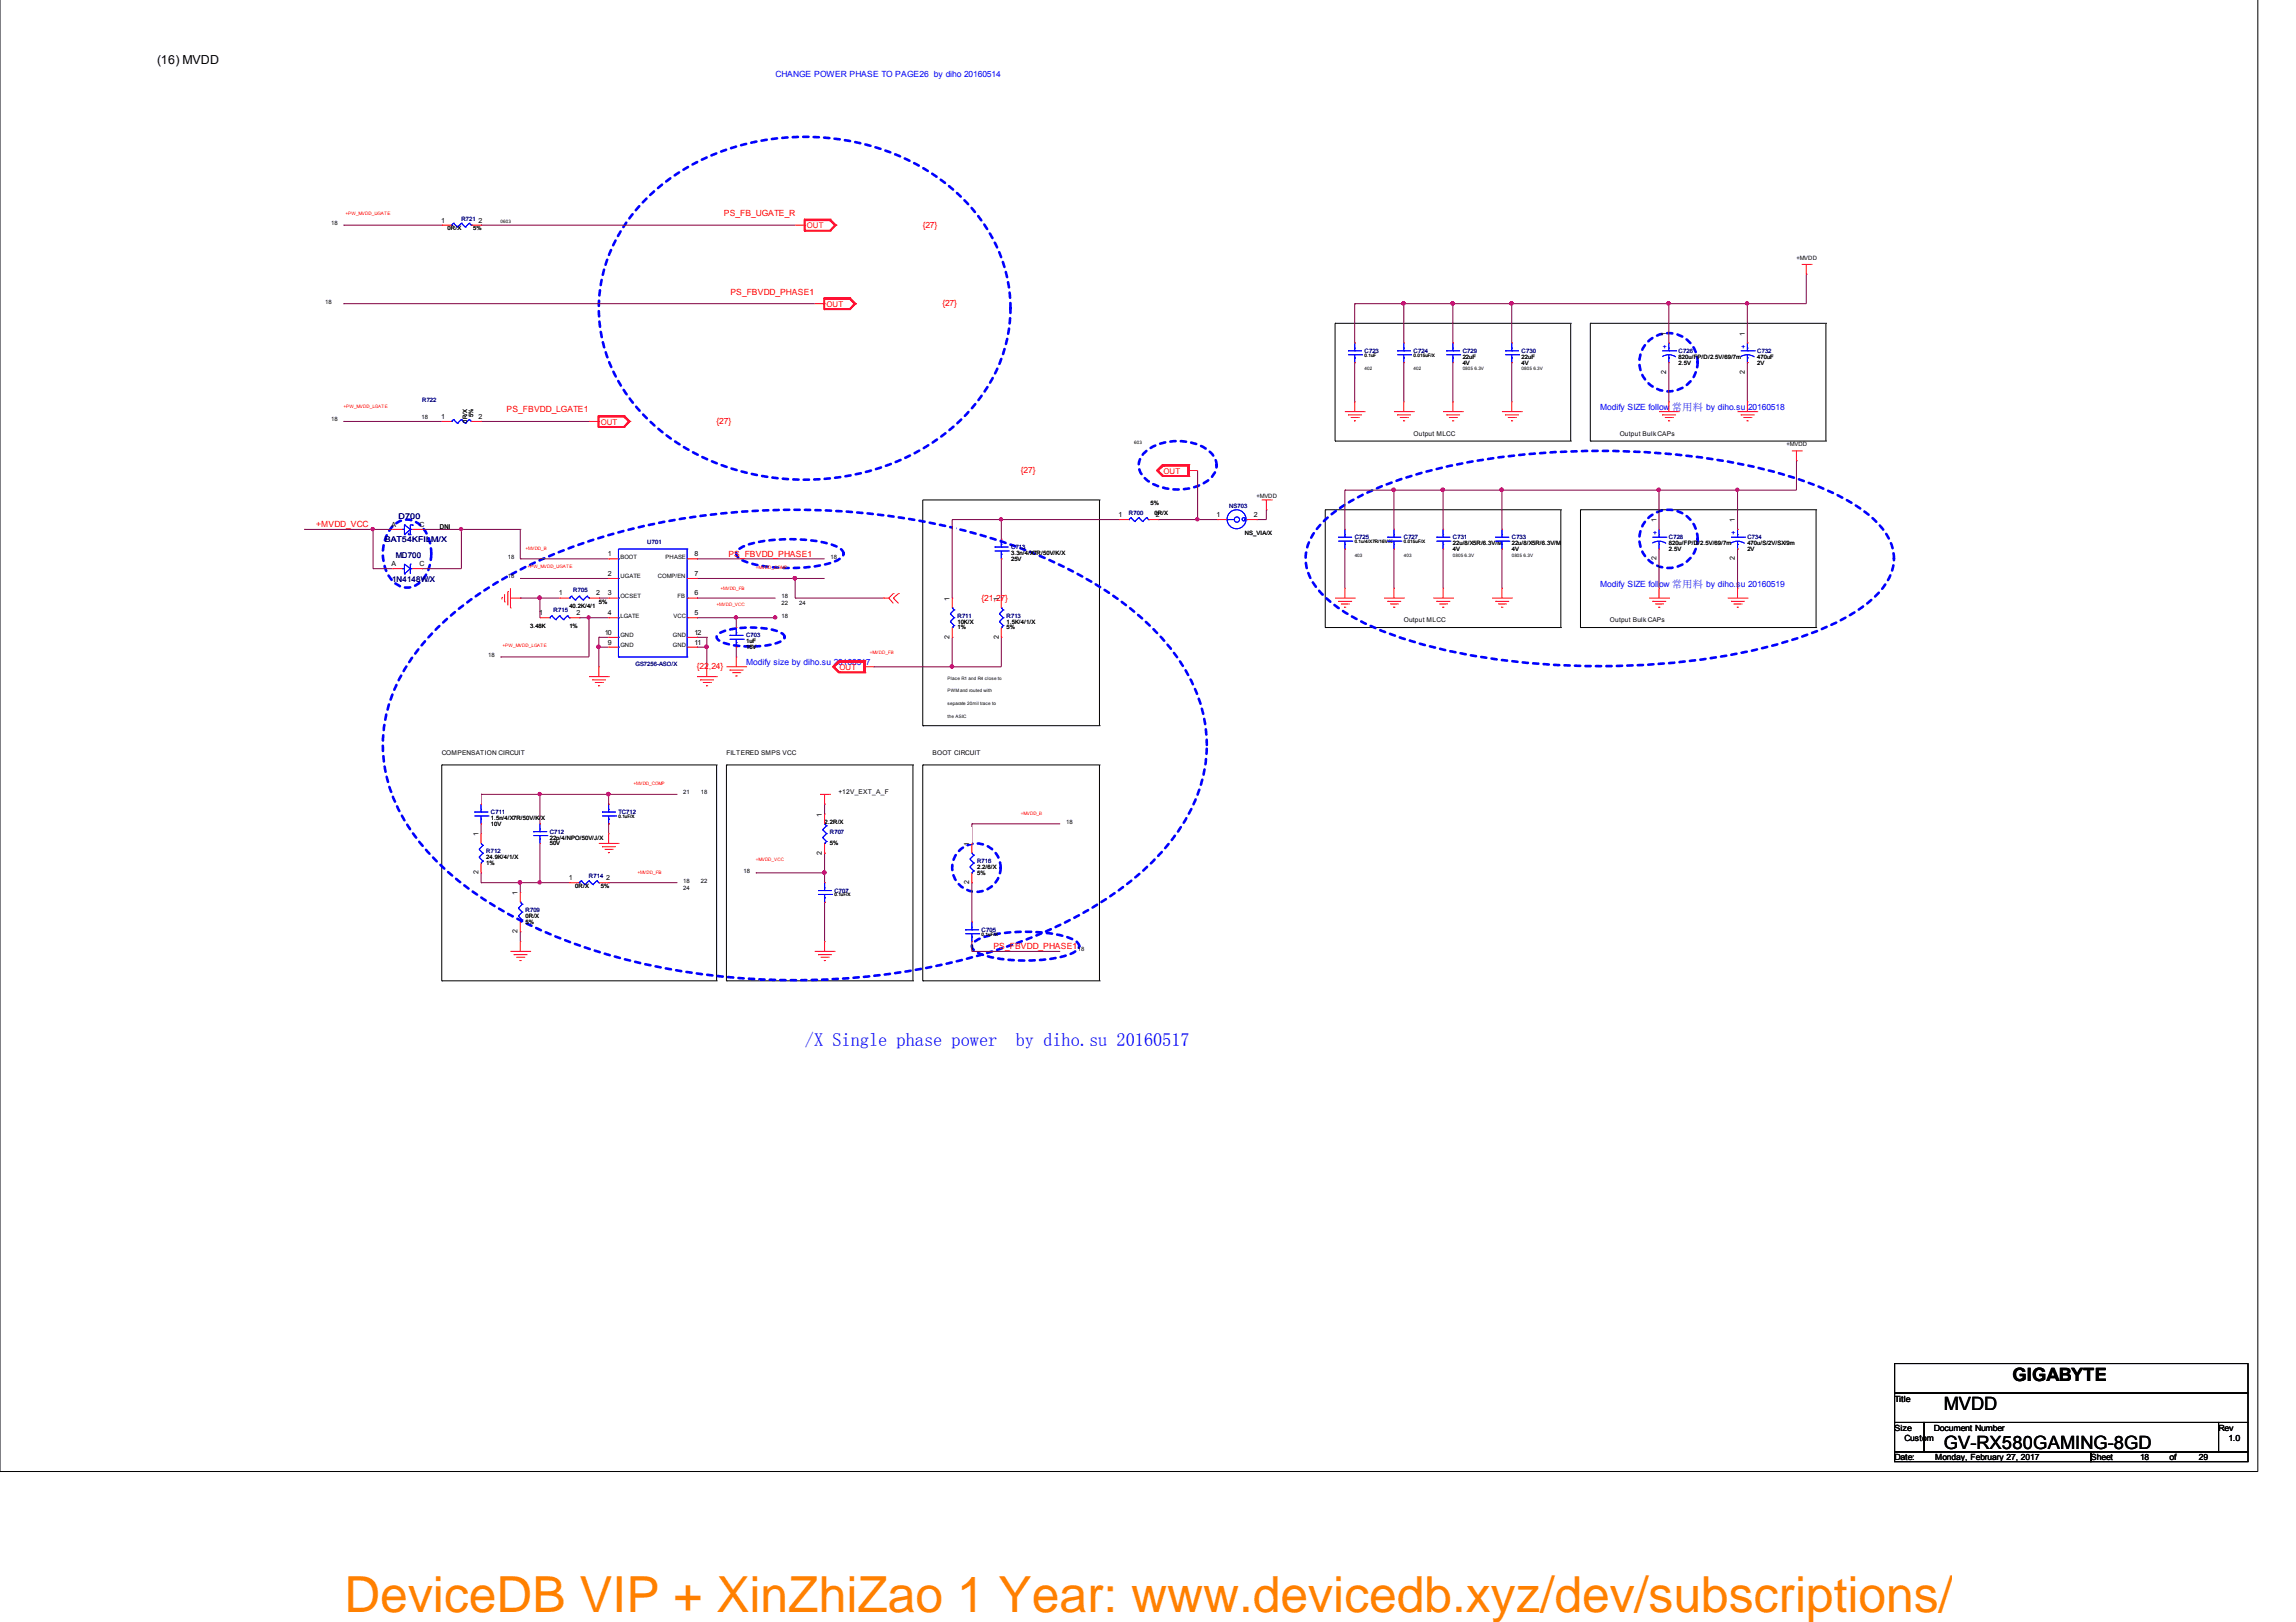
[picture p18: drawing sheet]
<svg xmlns="http://www.w3.org/2000/svg" width="297mm" height="210mm" viewBox="0 0 297 210" stroke-linecap="round" stroke-linejoin="round" font-family="sans-serif">
<defs><g id="words">
<text font-size="6.4" fill="#ff8000" x="44.6" y="208.5">DeviceDB VIP + XinZhiZao 1 Year: www.devicedb.xyz/dev/subscriptions/</text>
<g font-size="2.4" fill="#00f">
<text x="104.1" y="135.3">/X Single phase power</text>
<text x="131.4" y="135.3">by diho.su 20160517</text>
</g>
<g font-size="2.4">
<text x="260.3" y="178.7">GIGABYTE</text>
<text x="251.5" y="182.5">MVDD</text>
<text x="251.5" y="187.6">GV-RX580GAMING-8GD</text>
</g>
<text font-size="1.6" x="20.3" y="8.3">(16) MVDD</text>
<g font-size="1.3" fill="#00f">
<text x="216.3" y="53.1">常用料</text>
<text x="216.3" y="76">常用料</text>
</g>
<g font-size="1.1" fill="#00f">
<text x="100.3" y="9.9">CHANGE POWER PHASE TO PAGE26 by diho 20160514</text>
<text x="207" y="53.1">Modify SIZE follow</text>
<text x="220.7" y="53.1">by diho.su 20160518</text>
<text x="207" y="76">Modify SIZE follow</text>
<text x="220.7" y="76">by diho.su 20160519</text>
<text x="96.5" y="86.1">Modify size by diho.su 20160517</text>
</g>
<g font-size="1.1" fill="#f00">
<text x="93.6" y="28">PS_FB_UGATE_R</text>
<text x="119.4" y="29.5">{27}</text>
<text x="94.5" y="38.1">PS_FBVDD_PHASE1</text>
<text x="121.9" y="39.6">{27}</text>
<text x="65.5" y="53.4">PS_FBVDD_LGATE1</text>
<text x="92.7" y="54.9">{27}</text>
<text x="132.1" y="61.2">{27}</text>
<text x="40.9" y="68.3">+MVDD_VCC</text>
<text x="94.2" y="72.1">PS_FBVDD_PHASE1</text>
<text x="127" y="77.7">{21,27}</text>
<text x="90.2" y="86.6">{22,24}</text>
<text x="128.5" y="122.9">PS_FBVDD_PHASE1</text>
</g>
<g font-size="1.1">
<text x="245.1" y="181.4">Title</text>
<text x="245.1" y="185.2">Size</text>
<text x="250.2" y="185.2">Document Number</text>
<text x="287" y="185.2">Rev</text>
<text x="245.1" y="189">Date:</text>
<text x="246.4" y="186.5">Custom</text>
<text x="250.4" y="189">Monday, February 27, 2017</text>
<text x="270.5" y="189">Sheet</text>
<text x="276.9" y="189">18</text>
<text x="280.7" y="189">of</text>
<text x="284.5" y="189">29</text>
<text x="288.3" y="186.5">1.0</text>
</g>
<g font-size="1" fill="#f00">
<text x="104.4" y="29.6">OUT</text>
<text x="106.9" y="39.7">OUT</text>
<text x="77.7" y="55">OUT</text>
<text x="150.5" y="61.3">OUT</text>
<text x="108.6" y="86.7">OUT</text>
</g>
<g font-size="1" fill="#000080">
<text x="49.8" y="70.2">BAT54KFILM/X</text>
<text x="51.6" y="67.2">D700</text>
<text x="50.7" y="75.3">1N4148W/X</text>
<text x="51.2" y="72.2">MD700</text>
</g>
<g font-size=".9">
<text x="57.1" y="28.8">1</text>
<text x="61.9" y="28.8">2</text>
<text x="215.6" y="43.4" transform="rotate(-90 215.6 43.4)">1</text>
<text x="225.7" y="43.4" transform="rotate(-90 225.7 43.4)">1</text>
<text x="215.6" y="48.4" transform="rotate(-90 215.6 48.4)">2</text>
<text x="225.7" y="48.4" transform="rotate(-90 225.7 48.4)">2</text>
<text x="57.1" y="54.2">1</text>
<text x="61.9" y="54.2">2</text>
<text x="50.6" y="68.2">A</text>
<text x="54.3" y="68.2">C</text>
<text x="78.7" y="72">1</text>
<text x="89.8" y="72">8</text>
<text x="144.7" y="66.9">1</text>
<text x="149.5" y="66.9">2</text>
<text x="157.4" y="66.9">1</text>
<text x="162.2" y="66.9">2</text>
<text x="214.3" y="67.6" transform="rotate(-90 214.3 67.6)">1</text>
<text x="224.5" y="67.6" transform="rotate(-90 224.5 67.6)">1</text>
<text x="50.6" y="73.3">A</text>
<text x="54.3" y="73.3">C</text>
<text x="72.3" y="77.1">1</text>
<text x="77.1" y="77.1">2</text>
<text x="78.7" y="74.5">2</text>
<text x="78.7" y="77.1">3</text>
<text x="89.8" y="77.1">6</text>
<text x="89.8" y="74.5">7</text>
<text x="122.9" y="77.7" transform="rotate(-90 122.9 77.7)">1</text>
<text x="129.2" y="77.7" transform="rotate(-90 129.2 77.7)">1</text>
<text x="214.3" y="72.5" transform="rotate(-90 214.3 72.5)">2</text>
<text x="224.5" y="72.5" transform="rotate(-90 224.5 72.5)">2</text>
<text x="69.8" y="79.6">1</text>
<text x="74.6" y="79.6">2</text>
<text x="78.2" y="82.1">10</text>
<text x="78.7" y="79.6">4</text>
<text x="78.7" y="83.4">9</text>
<text x="89.8" y="79.6">5</text>
<text x="89.8" y="83.4">11</text>
<text x="89.8" y="82.1">12</text>
<text x="122.9" y="82.6" transform="rotate(-90 122.9 82.6)">2</text>
<text x="129.2" y="82.6" transform="rotate(-90 129.2 82.6)">2</text>
<text x="106.3" y="105.7" transform="rotate(-90 106.3 105.7)">1</text>
<text x="61.9" y="113.1" transform="rotate(-90 61.9 113.1)">2</text>
<text x="61.9" y="108.2" transform="rotate(-90 61.9 108.2)">1</text>
<text x="73.6" y="113.9">1</text>
<text x="78.4" y="113.9">2</text>
<text x="106.3" y="110.6" transform="rotate(-90 106.3 110.6)">2</text>
<text x="125.4" y="109.5" transform="rotate(-90 125.4 109.5)">1</text>
<text x="67" y="115.8" transform="rotate(-90 67 115.8)">1</text>
<text x="125.4" y="114.4" transform="rotate(-90 125.4 114.4)">2</text>
<text x="67" y="120.7" transform="rotate(-90 67 120.7)">2</text>
</g>
<g font-size=".8">
<text x="42.8" y="29.1">18</text>
<text x="57.9" y="29.8">0R/X</text>
<text x="61.2" y="29.8">5%</text>
<text x="232.4" y="33.6">+MVDD</text>
<text x="42.1" y="39.3">18</text>
<text x="189.2" y="46.4">22uF</text>
<text x="189.2" y="47.2">4V</text>
<text x="196.8" y="46.4">22uF</text>
<text x="196.8" y="47.2">4V</text>
<text x="217.2" y="46.4">820u/FP/D/2.5V/69/7m</text>
<text x="217.2" y="47.2">2.5V</text>
<text x="227.3" y="46.4">470uF</text>
<text x="227.3" y="47.2">2V</text>
<text x="61.2" y="53.9" transform="rotate(-90 61.2 53.9)">5%</text>
<text x="42.8" y="54.5">18</text>
<text x="54.5" y="54.3">18</text>
<text x="60.5" y="54.7" transform="rotate(-90 60.5 54.7)">0R/X</text>
<text x="182.9" y="56.4">Output MLCC</text>
<text x="209.6" y="56.4">Output Bulk CAPs</text>
<text x="231.1" y="57.8">+MVDD</text>
<text x="148.8" y="65.4">5%</text>
<text x="162.6" y="64.4">+MVDD</text>
<text x="56.9" y="68.5">DNI</text>
<text x="130.8" y="71.8">3.3n/4/X7R/50V/K/X</text>
<text x="149.4" y="66.6">0R/X</text>
<text x="161" y="69.2">NS_VIA/X</text>
<text x="188" y="70.5">22u/8/X5R/6.3V/M</text>
<text x="188" y="71.3">4V</text>
<text x="195.6" y="70.5">22u/8/X5R/6.3V/M</text>
<text x="195.6" y="71.3">4V</text>
<text x="215.9" y="70.5">820u/FP/D/2.5V/69/7m</text>
<text x="215.9" y="71.3">2.5V</text>
<text x="226.1" y="70.5">470u/S/2V/SX/9m</text>
<text x="226.1" y="71.3">2V</text>
<text x="65.7" y="72.3">18</text>
<text x="65.7" y="74.9">18</text>
<text x="80.3" y="72.3">BOOT</text>
<text x="80.3" y="74.9">UGATE</text>
<text x="80.3" y="77.4">OCSET</text>
<text x="85.1" y="74.9">COMP/EN</text>
<text x="86.1" y="72.3">PHASE</text>
<text x="87.6" y="77.4">FB</text>
<text x="101.1" y="77.4">18</text>
<text x="107.4" y="72.3">18</text>
<text x="130.8" y="72.6">25V</text>
<text x="68.6" y="81.2">3.48K</text>
<text x="73.7" y="78.7">40.2K/4/1</text>
<text x="73.7" y="81.2">1%</text>
<text x="77.5" y="78.2">5%</text>
<text x="80.3" y="82.5">GND</text>
<text x="80.3" y="79.9">LGATE</text>
<text x="80.3" y="83.7">GND</text>
<text x="87" y="83.7">GND</text>
<text x="87" y="82.5">GND</text>
<text x="87.1" y="79.9">VCC</text>
<text x="96.5" y="83.2">1uF</text>
<text x="101.1" y="78.3">22</text>
<text x="101.1" y="79.9">18</text>
<text x="103.4" y="78.3">24</text>
<text x="123.9" y="80.7">10K/X</text>
<text x="123.9" y="81.5">1%</text>
<text x="130.2" y="80.7">1.5K/4/1/X</text>
<text x="130.2" y="81.5">5%</text>
<text x="181.6" y="80.5">Output MLCC</text>
<text x="208.3" y="80.5">Output Bulk CAPs</text>
<text x="63.2" y="85">18</text>
<text x="96.5" y="84">16V</text>
<text x="57.2" y="97.7">COMPENSATION CIRCUIT</text>
<text x="94" y="97.7">FILTERED SMPS VCC</text>
<text x="120.7" y="97.7">BOOT CIRCUIT</text>
<text x="63.5" y="106.9">10V</text>
<text x="63.5" y="106.1">1.5n/4/X7R/50V/K/X</text>
<text x="88.4" y="102.8">21</text>
<text x="90.7" y="102.8">18</text>
<text x="106.7" y="106.6">2.2R/X</text>
<text x="108.5" y="102.8">+12V_EXT_A_F</text>
<text x="137.9" y="106.6">18</text>
<text x="62.9" y="111.9">1%</text>
<text x="62.9" y="111.2">24.9K/4/1/X</text>
<text x="71.1" y="108.6">22p/4/NPO/50V/J/X</text>
<text x="71.1" y="109.4">50V</text>
<text x="96.2" y="113">18</text>
<text x="107.4" y="109.4">5%</text>
<text x="126.4" y="113.2">5%</text>
<text x="126.4" y="112.5">2.2/6/X</text>
<text x="68" y="119.6">5%</text>
<text x="68" y="118.8">0R/X</text>
<text x="74.4" y="114.9">0R/X</text>
<text x="77.7" y="114.9">5%</text>
<text x="88.4" y="115.2">24</text>
<text x="88.4" y="114.2">18</text>
<text x="90.7" y="114.2">22</text>
<text x="139.4" y="123.1">18</text>
</g>
<g font-size=".8" fill="#000080">
<text x="59.7" y="28.5">R721</text>
<text x="176.5" y="45.6">C723</text>
<text x="182.9" y="45.6">C724</text>
<text x="189.2" y="45.6">C729</text>
<text x="196.8" y="45.6">C730</text>
<text x="217.2" y="45.6">C726</text>
<text x="227.3" y="45.6">C732</text>
<text x="54.6" y="52">R722</text>
<text x="159" y="65.7">NS703</text>
<text x="83.7" y="70.5">U701</text>
<text x="130.8" y="71">C713</text>
<text x="146.1" y="66.6">R700</text>
<text x="175.3" y="69.8">C725</text>
<text x="181.6" y="69.8">C727</text>
<text x="188" y="69.8">C731</text>
<text x="195.6" y="69.8">C733</text>
<text x="215.9" y="69.8">C728</text>
<text x="226.1" y="69.8">C734</text>
<text x="74.2" y="76.6">R705</text>
<text x="71.6" y="79.2">R715</text>
<text x="96.5" y="82.5">C703</text>
<text x="123.9" y="79.9">R711</text>
<text x="130.2" y="79.9">R713</text>
<text x="82.2" y="86.2">GS7256-ASO/X</text>
<text x="63.5" y="105.3">C711</text>
<text x="71.1" y="107.9">C712</text>
<text x="80" y="105.3">TC712</text>
<text x="107.4" y="107.9">R707</text>
<text x="62.9" y="110.4">R712</text>
<text x="76.2" y="113.6">R714</text>
<text x="126.4" y="111.7">R716</text>
<text x="68" y="118">R709</text>
<text x="107.9" y="115.5">C707</text>
<text x="127" y="120.6">C705</text>
</g>
<g font-size=".8" fill="#00f">
<text x="215.1" y="45.1">+</text>
<text x="225.3" y="45.1">+</text>
<text x="213.9" y="69.3">+</text>
<text x="224" y="69.3">+</text>
</g>
<g font-size=".6" fill="#f00">
<text x="44.7" y="27.8">+PW_MVDD_UGATE</text>
<text x="44.4" y="52.8">+PW_MVDD_LGATE</text>
<text x="68" y="71.2">+MVDD_B</text>
<text x="68.2" y="73.5">+PW_MVDD_UGATE</text>
<text x="93.2" y="76.3">+MVDD_FB</text>
<text x="97.8" y="73.6">+MVDD_COMP</text>
<text x="65" y="83.7">+PW_MVDD_LGATE</text>
<text x="92.7" y="78.4">+MVDD_VCC</text>
<text x="112.5" y="84.7">+MVDD_FB</text>
<text x="82" y="101.5">+MVDD_COMP</text>
<text x="132.1" y="105.5">+MVDD_B</text>
<text x="82.5" y="113.1">+MVDD_FB</text>
<text x="97.8" y="111.4">+MVDD_VCC</text>
</g>
<g font-size=".6">
<text x="64.8" y="28.9">0603</text>
<text x="176.5" y="47.9">402</text>
<text x="176.5" y="46.2">0.1uF</text>
<text x="182.9" y="47.9">402</text>
<text x="182.9" y="46.2">0.015uF/X</text>
<text x="189.2" y="47.9">0805 6.3V</text>
<text x="196.9" y="47.9">0805 6.3V</text>
<text x="146.7" y="57.5">603</text>
<text x="175.3" y="70.3">0.1u/4/X7R/16V/K</text>
<text x="181.6" y="70.3">0.015uF/X</text>
<text x="175.3" y="72.1">403</text>
<text x="181.6" y="72.1">403</text>
<text x="188" y="72.1">0805 6.3V</text>
<text x="195.6" y="72.1">0805 6.3V</text>
<text x="122.6" y="89.6">PWM and routed with</text>
<text x="122.6" y="88">Place R1 and R4 close to</text>
<text x="122.6" y="91.3">separate 20mil trace to</text>
<text x="122.6" y="92.9">the ASIC</text>
<text x="80" y="105.8">0.1uF/X</text>
<text x="107.9" y="116">0.1uF/X</text>
<text x="127" y="121.1">0.1uF/X</text>
</g>
</g></defs>
<g fill="none" stroke="#000" stroke-width=".13">
<path d="M0 -.1v190.5h292.1v-190.5M172.7 57.1h30.5M172.7 41.8h.1M172.7 57.1h.1M172.7 41.8h30.5M172.7 41.8v15.3M203.2 41.8h.1M203.2 57.1h.1M203.2 41.8v15.3M205.7 57.1h30.5M205.7 41.8h.1M205.7 57.1h.1"/>
<path d="M205.7 41.8v15.3M205.7 41.8h30.5M236.2 41.8h.1M236.2 57.1h.1M236.2 41.8v15.3M142.2 64.7h-22.8v29.2M142.2 64.7h.1M142.2 64.7v29.2M171.4 66h.1M171.4 66h30.5M171.4 66v15.2M201.9 66h.1"/>
<path d="M201.9 66v15.2M204.5 66h.1M204.5 66v15.2M204.5 66h30.4M234.9 66h.1M234.9 66v15.2M57.1 99h.1M57.1 99h35.6M57.1 99v27.9M92.7 99h.1M92.7 99v27.9M94 99h.1"/>
<path d="M94 99v27.9M94 99h24.1M118.1 99h.1M118.1 99v27.9M119.4 99h.1M119.4 93.9h.1M119.4 99h22.8M119.4 99v27.9M119.4 93.9h22.8M142.2 99h.1M142.2 93.9h.1M142.2 99v27.9"/>
<path d="M171.4 81.2h.1M171.5 81.2h30.4M201.9 81.2h.1M204.5 81.2h.1M204.5 81.2h30.4M234.9 81.2h.1M57.1 126.9h35.6M57.1 126.9h.1M92.7 126.9h.1M94 126.9h24.1M94 126.9h.1M118.1 126.9h.1"/>
<path d="M119.4 126.9h.1M119.4 126.9h22.8M142.2 126.9h.1"/>
</g>
<g fill="none" stroke="#00f" stroke-width=".34" stroke-dasharray=".7 .7">
<path d="M83.9 25.5a29.4 29.4 0 0 1 22.4-7.7 27.7 27.7 0 0 1 20.4 10.4 19.2 19.2 0 0 1-1.1 24.8 28.6 28.6 0 0 1-21.5 9.1 28.6 28.6 0 0 1-21.5-9.1 19.3 19.3 0 0 1 0-26.2zM148 58.6a6.8 6.8 0 0 1 6.9-1.1 3.2 3.2 0 0 1 2.5 2.7 3.2 3.2 0 0 1-2.5 2.7 7.3 7.3 0 0 1-6.4-.7 2.27 2.27 0 0 1-.5-3.6zM50.9 68a2.49 2.49 0 0 1 4 .5 5.6 5.6 0 0 1-.5 6.8 2.49 2.49 0 0 1-4-.5 5.6 5.6 0 0 1 .5-6.8zM95.4 71.3a4.2 4.2 0 0 1 2.3-1.1 22.2 22.2 0 0 1 9.8 .2l1.2 .6 .3 .3 .1 .3-.1 .4a4.2 4.2 0 0 1-2.3 1.1 22.2 22.2 0 0 1-9.8-.3l-1.2-.5-.3-.3-.2-.4zM171.6 67.1a27.2 27.2 0 0 1 9.5-5 83.1 83.1 0 0 1 25.9-3.8 83.1 83.1 0 0 1 25.9 3.8 27.2 27.2 0 0 1 9.4 5 7.4 7.4 0 0 1 2.7 5.2 6.9 6.9 0 0 1-2.7 5.2 27.2 27.2 0 0 1-9.4 5 83.1 83.1 0 0 1-25.9 3.7 83.1 83.1 0 0 1-25.9-3.7 27.2 27.2 0 0 1-9.5-5 7.4 7.4 0 0 1-2.7-5.2 6.9 6.9 0 0 1 2.7-5.2zM56.8 81a50.2 50.2 0 0 1 19.1-10.9 89.1 89.1 0 0 1 53.8 0 50.2 50.2 0 0 1 19.1 10.9 22.8 22.8 0 0 1 7.2 13.3 19.1 19.1 0 0 1-4.1 14 38.1 38.1 0 0 1-13.9 11 77.9 77.9 0 0 1-31.5 7.5 85.1 85.1 0 0 1-33.5-5.2 48.7 48.7 0 0 1-16.2-9.8 22.8 22.8 0 0 1-7.1-13.3 19.1 19.1 0 0 1 4-13.9l1.5-1.8zM92.8 82.2a4.2 4.2 0 0 1 2.4-.9 11.9 11.9 0 0 1 5.9 .6l.3 .3 .1 .2-.1 .3a4.2 4.2 0 0 1-2.3 .8 11.9 11.9 0 0 1-5.9-.5l-.4-.3-.1-.3zM125.8 122.1a4.2 4.2 0 0 1 2.4-1.1 22.2 22.2 0 0 1 9.8 .2l1.2 .6 .3 .3 .1 .3-.1 .4a4.2 4.2 0 0 1-2.4 1.1 22.2 22.2 0 0 1-9.7-.3l-1.2-.5-.4-.3-.1-.4z"/>
<circle cx="215.9" cy="46.9" r="3.8"/>
<circle cx="215.9" cy="69.7" r="3.8"/>
<circle cx="126.3" cy="112.3" r="3.1"/>
</g>
<g fill="none" stroke="#800040" stroke-width=".13">
<path d="M175.3 39.3h.1M175.3 39.3v5.1M181.6 39.3h.1M181.6 39.3v5.1M188 39.3h.1M188 39.3v5.1M195.6 39.3h.1M195.6 39.3v5.1M215.9 39.3h.1M215.9 39.3v5.1M226.1 39.3h.1M226.1 39.3v5.1"/>
<path d="M233.7 35.5h.1M233.7 35.5v3.8h-58.4M67.3 72.3h11.4M67.3 72.3h.1M162.6 67.2h.1M163.8 66h.1M163.8 66v1.2h-1.2M106.7 104.1h.1M106.7 104.1v1.2M125.7 106.6h.1M125.7 106.6v2.5"/>
</g>
<g fill="#f0f" stroke="#f0f" stroke-width=".13">
<circle cx="181.6" cy="39.3" r=".21"/>
<circle cx="187.9" cy="39.3" r=".21"/>
<circle cx="195.5" cy="39.3" r=".21"/>
<circle cx="215.9" cy="39.3" r=".21"/>
<circle cx="226" cy="39.3" r=".21"/>
</g>
<path d="M125.2 107h.4v2.1h-.4z" fill="#fff"/>
<path d="M62.2 102.8h.1M62.2 102.8v1.3M125.7 106.6h11.5M125.7 106.6h.1" fill="none" stroke="#800040" stroke-width=".13"/>
<path d="M61.7 101h.4v3.1h-.4z" fill="#fff"/>
<g fill="none" stroke="#800040" stroke-width=".13">
<path d="M44.4 54.5h12.7M44.4 54.5h.1M74.9 79.9h.1M74.9 79.9h1.3M90.2 77.4h10.1M90.2 74.9h.1M90.2 77.4h.1M90.2 74.9h16.5M95.2 79.9h5.1M95.2 79.9h.1M95.2 79.9v1.3M102.9 77.4h11.4"/>
<path d="M102.9 77.4h.1M102.9 74.9h.1M102.9 74.9v2.5M113 86.3h.1M123.2 82.5h.1M123.2 86.3h.1M123.2 82.5v3.8M129.5 82.5h.1M129.5 82.5v3.8h-16.5M62.2 102.8h.1M62.2 102.8h25.4M69.8 102.8h.1"/>
<path d="M69.8 102.8v3.8M78.7 114.2h8.9M78.7 102.8h.1M78.7 114.2h.1M78.7 102.8v1.3M97.8 113h8.9M97.8 113h.1M106.7 113h.1M106.7 110.4h.1M106.7 110.4v3.8"/>
</g>
<g fill="#f0f" stroke="#f0f" stroke-width=".13">
<circle cx="78.7" cy="102.8" r=".21"/>
<circle cx="69.8" cy="102.8" r=".21"/>
<circle cx="102.8" cy="74.8" r=".21"/>
<circle cx="123.1" cy="86.2" r=".21"/>
<circle cx="100.3" cy="79.9" r=".21"/>
<circle cx="95.2" cy="79.9" r=".21"/>
<circle cx="106.6" cy="112.9" r=".21"/>
</g>
<path d="M76.2 79.4h4v.5h-4z" fill="#fff"/>
<g fill="none" stroke="#800040" stroke-width=".13">
<path d="M44.4 39.3h61M44.4 29.1h12.7M44.4 39.3h.1M44.4 29.1h.1M175.3 46.9h.1M175.3 46.9v5.1M181.6 46.9h.1M181.6 46.9v5.1M188 46.9h.1M188 46.9v5.1M195.6 46.9h.1M195.6 46.9v5.1"/>
<path d="M215.9 46.9h.1M215.9 46.9v5.1M226.1 46.9h.1M226.1 46.9v5.1M67.3 74.9h11.4M67.3 77.4h5.1M67.3 74.9h.1M67.3 77.4h.1M69.8 77.4h.1M69.8 77.4v2.5M76.2 79.9h2.5M76.2 79.9h.1"/>
<path d="M76.2 79.9v5.1h-11.4M90.2 72.3h16.5M90.2 72.3h.1M64.8 85h.1M77.5 82.5h1.2M77.5 83.7h1.2M77.5 83.7h.1M77.5 82.5h.1M77.5 82.5v3.8M90.2 83.7h.1M90.2 82.5h.1M90.2 82.5h1.2"/>
<path d="M90.2 83.7h1.2M91.4 83.7h.1M91.4 82.5h.1M91.4 82.5v3.8M95.2 83.7h.1M95.2 83.7v1.3M62.2 106.6h.1M62.2 106.6v1.3M78.7 106.6h.1M78.7 106.6v1.3M106.7 116.8h.1M106.7 116.8v5"/>
<path d="M67.3 120.6h.1M67.3 120.6v1.2M125.7 123.1h11.5M125.7 123.1h.1M125.7 121.8h.1M125.7 121.8v1.3"/>
</g>
<g fill="#f0f" stroke="#f0f" stroke-width=".13">
<circle cx="76.2" cy="79.9" r=".21"/>
<circle cx="69.8" cy="77.4" r=".21"/>
<circle cx="77.4" cy="83.7" r=".21"/>
<circle cx="91.4" cy="83.7" r=".21"/>
</g>
<path d="M62.4 106.6h.3v4.5h-.3z" fill="#fff"/>
<path d="M67.3 114.2h.1M67.3 114.2v1.3" fill="none" stroke="#800040" stroke-width=".13"/>
<circle cx="67.3" cy="114.2" r=".21" fill="#f0f" stroke="#f0f" stroke-width=".13"/>
<path d="M67.5 114.2h.3v4.5h-.3z" fill="#fff"/>
<path d="M62.2 114.2h.1M62.2 113h.1M62.2 113v1.2M62.2 114.2h11.5M67.3 114.2h.1M69.8 114.2h.1M69.8 109.1h.1M69.8 109.1v5.1M125.7 114.2h.1M125.7 114.2v5.1" fill="none" stroke="#800040" stroke-width=".13"/>
<g fill="#f0f" stroke="#f0f" stroke-width=".13">
<circle cx="67.3" cy="114.2" r=".21"/>
<circle cx="69.8" cy="114.2" r=".21"/>
</g>
<path d="M125.9 114.2h.3v4.5h-.3z" fill="#fff"/>
<path d="M123.2 67.2h.1M123.2 67.2v10.2" fill="none" stroke="#800040" stroke-width=".13"/>
<path d="M123.4 67.2h.3v4.5h-.3z" fill="#fff"/>
<path d="M129.5 67.2h15.3M129.5 67.2h.1M129.5 72.3h.1M129.5 67.2v2.6M129.5 72.3v5.1" fill="none" stroke="#800040" stroke-width=".13"/>
<circle cx="129.5" cy="67.2" r=".21" fill="#f0f" stroke="#f0f" stroke-width=".13"/>
<path d="M129.7 72.3h.3v4.5h-.3z" fill="#fff"/>
<path d="M77.5 77.4h1.2M77.5 77.4h.1" fill="none" stroke="#800040" stroke-width=".13"/>
<path d="M79 76.6h5.8v.5h-5.8z" fill="#fff"/>
<g fill="none" stroke="#800040" stroke-width=".13">
<path d="M62.2 29.1h.1M62.2 29.1h40.7M62.2 54.5h14M76.2 54.5h.1M232.4 59.6h.1M232.4 59.6v3.8h-58.4M39.4 68.5h.1M39.4 68.5h11.4M48.3 73.6h2.5M48.3 68.5h.1M48.3 73.6h.1M48.3 68.5v5.1"/>
<path d="M54.6 68.5h12.7M54.6 73.6h.1M54.6 68.5h.1M59.7 68.5h.1M59.7 68.5v5.1h-5.1M67.3 68.5h.1M67.3 68.5v3.8M90.2 79.9h5M90.2 79.9h.1M123.2 67.2h.1M123.2 67.2h6.3M149.9 67.2h.1"/>
<path d="M149.9 67.2h7.6M154.9 67.2h.1M154.9 60.9v6.3M174 63.4h.1M174 71h.1M174 63.4v5.1M174 71v5.1M180.3 63.4h.1M180.3 71h.1M180.3 63.4v5.1M180.3 71v5.1M186.7 63.4h.1"/>
<path d="M186.7 71h.1M186.7 63.4v5.1M186.7 71v5.1M194.3 63.4h.1M194.3 71h.1M194.3 63.4v5.1M194.3 71v5.1M214.6 63.4h.1M214.6 71h.1M214.6 63.4v5.1M214.6 71v5.1M224.8 63.4h.1"/>
<path d="M224.8 71h.1M224.8 63.4v5.1M224.8 71v5.1"/>
</g>
<g fill="#f0f" stroke="#f0f" stroke-width=".13">
<circle cx="154.9" cy="67.2" r=".21"/>
<circle cx="59.6" cy="68.5" r=".21"/>
<circle cx="48.2" cy="68.5" r=".21"/>
<circle cx="180.3" cy="63.4" r=".21"/>
<circle cx="186.6" cy="63.4" r=".21"/>
<circle cx="194.3" cy="63.4" r=".21"/>
<circle cx="214.6" cy="63.4" r=".21"/>
<circle cx="224.7" cy="63.4" r=".21"/>
<circle cx="181.6" cy="39.3" r=".21"/>
<circle cx="187.9" cy="39.3" r=".21"/>
<circle cx="195.5" cy="39.3" r=".21"/>
<circle cx="215.9" cy="39.3" r=".21"/>
<circle cx="226" cy="39.3" r=".21"/>
<circle cx="78.7" cy="102.8" r=".21"/>
<circle cx="69.8" cy="102.8" r=".21"/>
<circle cx="102.8" cy="74.8" r=".21"/>
<circle cx="123.1" cy="86.2" r=".21"/>
<circle cx="100.3" cy="79.9" r=".21"/>
<circle cx="95.2" cy="79.9" r=".21"/>
<circle cx="106.6" cy="112.9" r=".21"/>
<circle cx="76.2" cy="79.9" r=".21"/>
<circle cx="69.8" cy="77.4" r=".21"/>
<circle cx="77.4" cy="83.7" r=".21"/>
<circle cx="91.4" cy="83.7" r=".21"/>
<circle cx="67.3" cy="114.2" r=".21"/>
<circle cx="69.8" cy="114.2" r=".21"/>
<circle cx="129.5" cy="67.2" r=".21"/>
</g>
<g fill="none" stroke="#f00" stroke-width=".13">
<path d="M57.1 29.1h.1M57.2 29.1h1.2M61 29.1h1.2M62.2 29.1h.1M102.9 29.1h1.2M104.1 28.4h.1M104.1 29.9h.1M104.1 28.4v1.5M104.1 29.9h3.3M104.1 28.4h3.3M104.1 28.5h3.3M104.1 29.1h.1"/>
<path d="M104.1 28.5h.1M104.1 29.8h.1M104.1 28.5v1.3M104.1 29.8h3.3M105.4 39.3h1.3M106.6 38.5h3.4M106.6 38.5h.1M106.6 38.5v1.6M106.7 38.7h3.2M106.7 39.3h.1M106.7 38.7h.1M106.7 40h.1"/>
<path d="M106.7 38.7v1.3M106.7 40h3.2M107.4 28.5l.5 .6M107.4 28.5h.1M107.4 28.4h.1M107.4 29.9h.1M107.4 29.8h.1M107.4 28.5l.7 .6M107.4 28.4l.7 .7M107.4 28.4l.8 .7M107.9 29.1h.1M108 29.1l-.6 .7"/>
<path d="M108.1 29.1l-.7 .7M108.1 29.1l-.7 .8M108.1 29.1h.1M108.2 29.1l-.8 .8M108.2 29.1h.1M109.9 38.7h.1M109.9 38.5h.1M109.9 40h.1M109.9 38.7l.8 .6M109.9 38.5l.8 .8M109.9 38.7l.6 .6M110 38.5h.1"/>
<path d="M110 38.5l.7 .8M110.5 39.3l-.6 .7M110.5 39.3h.1M110.7 39.3l-.8 .7M110.7 39.3l-.8 .8M110.7 39.3h.1M110.7 39.3l-.7 .8M233.1 34.2h1.3M233.7 35.5h.1M233.7 34.2v1.3M234.4 34.2h.1M57.1 54.5h.1"/>
<path d="M57.2 54.5h1.2M61 54.5h1.2M62.2 54.5h.1M76.2 54.5h1.3M77.4 53.8h.1M77.4 55.3h.1M77.4 53.8v1.5M77.4 55.3h3.4M77.4 53.8h3.4M77.5 53.9h3.2M77.5 54.5h.1M77.5 53.9h.1"/>
<path d="M77.5 55.2h.1M77.5 53.9v1.3M77.5 55.2h3.2M80.7 53.9l.6 .6M80.7 53.9h.1M80.7 53.8h.1M80.7 55.3h.1M80.7 55.2h.1M80.7 53.9l.7 .6M80.7 53.8l.7 .7M80.8 53.8l.7 .7M80.8 53.8h.1"/>
<path d="M80.8 55.3h.1M81.3 54.5h.1M81.3 54.5l-.6 .7M81.4 54.5l-.7 .7M81.4 54.5l-.7 .8M81.4 54.5h.1M81.5 54.5h.1M81.5 54.5l-.7 .8M106.6 40.1h.1M106.6 40.1h3.4M109.9 40.1h.1M110 40.1h.1"/>
<path d="M174 53.3h2.5M174.4 53.7h.1M174.4 53.7h1.8M174.8 54h1M175.2 54.5h.1M175.2 54.5h.2M175.3 52h.1M175.3 44.4h.1M175.3 46.9h.1M175.3 52v1.3M175.8 54h.1M176.5 53.3h.1"/>
<path d="M180.3 53.3h2.6M180.8 53.7h1.7M180.8 53.7h.1M181.1 54h1M181.5 54.5h.1M181.5 54.5h.3M181.6 52h.1M181.6 44.4h.1M181.6 46.9h.1M181.6 52v1.3M182.1 54h.1M182.9 53.3h.1"/>
<path d="M186.7 53.3h2.5M187.1 53.7h1.8M187.1 53.7h.1M187.5 54h1M187.9 54.5h.1M187.9 54.5h.2M188 52h.1M188 44.4h.1M188 46.9h.1M188 52v1.3M188.5 54h.1M189.2 53.3h.1"/>
<path d="M194.3 53.3h2.5M194.7 53.7h1.8M194.7 53.7h.1M195.1 54h1M195.5 54.5h.1M195.5 54.5h.2M195.6 52h.1M195.6 44.4h.1M195.6 46.9h.1M195.6 52v1.3M196.1 54h.1M196.8 53.3h.1"/>
<path d="M214.6 53.3h2.6M215.1 53.7h.1M215.1 53.7h1.7M215.4 54h1M215.8 54.5h.3M215.8 54.5h.1M215.9 52h.1M215.9 44.4h.1M215.9 46.9h.1M215.9 52v1.3M216.4 54h.1M217.2 53.3h.1"/>
<path d="M224.8 53.3h2.5M225.2 53.7h1.8M225.2 53.7h.1M225.6 54h1M226 54.5h.1M226 54.5h.2M226.1 52h.1M226.1 44.4h.1M226.1 46.9h.1M226.1 52v1.3M226.6 54h.1M227.3 53.3h.1"/>
<path d="M231.8 58.3h1.3M232.4 59.6h.1M232.4 58.3v1.3M233.1 58.3h.1M50.8 73.6h.1M50.8 68.5h.1M50.8 73.6h1.3M50.8 68.5h1.3M53.3 73.6h1.3M53.3 68.5h1.3M54.6 73.6h.1M54.6 68.5h.1"/>
<path d="M64.9 77.3h.1M64.9 77.3v.3M65.3 77.9h.1M65.3 76.9v1M65.7 76.6h.1M65.7 76.6v1.7M66 78.7h.1M66 77.4h1.3M66 76.1v2.6M67.3 77.4h.1M69.8 79.9h.1M69.9 79.9h1.2"/>
<path d="M72.4 77.4h.1M72.4 77.4h1.3M73.7 79.9h1.2M74.9 79.9h.1M76.2 77.4h1.3M77.5 77.4h.1M78.7 72.3h.1M78.7 74.9h.1M78.7 77.4h.1M78.7 79.9h.1M78.7 77.4h1.3M78.7 79.9h1.3"/>
<path d="M78.7 72.3h1.3M78.7 74.9h1.3M88.9 77.4h1.3M88.9 79.9h1.3M88.9 72.3h1.3M88.9 74.9h1.3M90.2 79.9h.1M90.2 77.4h.1M90.2 74.9h.1M90.2 72.3h.1M114.3 77.4h.1M114.3 77.4h.7"/>
<path d="M115 77.4l.6 .7M115 77.4h.1M115.6 77.4l.6 .7M115.6 77.4h.1M115.6 76.8h.1M115.6 76.8l-.6 .6M116.2 76.8h.1M116.2 76.8l-.6 .6M123.2 77.4h.1M123.2 77.4v1.3M129.5 77.4h.1M129.5 69.8h.1"/>
<path d="M129.5 72.3h.1M129.5 77.4v1.3M144.8 67.2h.1M144.8 67.2h1.2M148.6 67.2h1.3M149.6 60.9h.1M149.6 60.9l.8 .8M149.8 60.9h.1M149.8 60.9l.7 .8M149.8 60.9l.7 .7M149.9 60.9h.1M149.9 67.2h.1"/>
<path d="M149.9 60.9l.6 .7M150.4 61.7h3.4M150.4 60.1l-.8 .8M150.4 60.1h.1M150.4 61.7h.1M150.4 60.1h3.4M150.5 60.3l-.6 .6M150.5 60.3l-.7 .6M150.5 60.1l-.7 .8M150.5 60.3h.1M150.5 61.6h.1M150.5 60.1h.1"/>
<path d="M150.5 61.7h.1M150.5 60.3h3.2M150.5 61.6h3.2M153.7 60.9h.1M153.7 60.3h.1M153.7 61.6h.1M153.7 60.3v1.3M153.7 60.9h1.2M153.8 60.1h.1M153.8 61.7h.1M153.8 60.1v1.6M157.5 67.2h.1"/>
<path d="M157.5 67.2h1.2M161.3 67.2h1.3M162.6 67.2h.1M163.2 64.7h1.3M163.8 66h.1M163.8 64.7v1.3M164.5 64.7h.1M172.7 77.4h2.6M173.1 77.8h.1M173.1 77.8h1.8M173.5 78.2h1M173.9 78.6h.1"/>
<path d="M173.9 78.6h.3M174 76.1h.1M174 68.5h.1M174 71h.1M174 76.1v1.3M174.5 78.2h.1M175.3 77.4h.1M179.1 77.4h2.5M179.5 77.8h.1M179.5 77.8h1.8M179.8 78.2h1M180.3 78.6h.1"/>
<path d="M180.3 78.6h.2M180.3 76.1h.1M180.3 68.5h.1M180.3 71h.1M180.3 76.1v1.3M180.8 78.2h.1M181.6 77.4h.1M185.4 77.4h2.6M185.8 77.8h.1M185.8 77.8h1.8M186.2 78.2h1M186.6 78.6h.3"/>
<path d="M186.6 78.6h.1M186.7 76.1h.1M186.7 68.5h.1M186.7 71h.1M186.7 76.1v1.3M187.2 78.2h.1M188 77.4h.1M193 77.4h2.6M193.5 77.8h1.7M193.5 77.8h.1M193.8 78.2h1M194.2 78.6h.1"/>
<path d="M194.2 78.6h.3M194.3 76.1h.1M194.3 68.5h.1M194.3 71h.1M194.3 76.1v1.3M194.8 78.2h.1M195.6 77.4h.1M213.4 77.4h2.5M213.8 77.8h1.8M213.8 77.8h.1M214.1 78.2h1M214.5 78.6h.1"/>
<path d="M214.5 78.6h.3M214.6 76.1h.1M214.6 68.5h.1M214.6 71h.1M214.6 76.1v1.3M215.1 78.2h.1M215.9 77.4h.1M223.5 77.4h2.6M223.9 77.8h.1M223.9 77.8h1.8M224.3 78.2h1M224.7 78.6h.3"/>
<path d="M224.7 78.6h.1M224.8 76.1h.1M224.8 68.5h.1M224.8 71h.1M224.8 76.1v1.3M225.3 78.2h.1M226.1 77.4h.1M76.2 87.6h2.5M76.6 88h.1M76.6 88h1.8M77 88.3h1M77.4 88.7h.1"/>
<path d="M77.4 88.7h.2M77.5 86.3h.1M77.5 86.3v1.3M78 88.3h.1M78.7 87.6h.1M78.7 83.7h.1M78.7 82.5h.1M78.7 83.7h1.3M78.7 82.5h1.3M88.9 83.7h1.3M88.9 82.5h1.3M90.2 83.7h.1"/>
<path d="M90.2 82.5h.1M90.2 87.6h2.5M90.6 88h.1M90.6 88h1.8M90.9 88.3h1M91.4 88.7h.1M91.4 88.7h.2M91.4 86.3h.1M91.4 86.3v1.3M91.9 88.3h.1M92.7 87.6h.1M94 86.3h2.5"/>
<path d="M94.4 86.7h.1M94.4 86.7h1.8M94.7 87.1h1.1M95.2 87.5h.1M95.2 87.5h.2M95.2 85h.1M95.2 81.2h.1M95.2 83.7h.1M95.2 85v1.3M95.8 87.1h.1M96.5 86.3h.1M107.7 86.3h.1"/>
<path d="M107.7 86.3l.8 .8M107.9 86.3h.1M107.9 86.3l.7 .8M107.9 86.3l.7 .7M108 86.3l.6 .7M108.5 87.1h3.4M108.5 85.5l-.8 .8M108.5 85.5h.1M108.5 87.1h.1M108.5 85.5h3.4M108.6 87h3.2M108.6 85.7l-.7 .6"/>
<path d="M108.6 85.5l-.7 .8M108.6 85.7h.1M108.6 87h.1M108.6 85.5h.1M108.6 87.1h.1M108.6 85.7h3.2M111.8 86.3h.1M111.8 85.7h.1M111.8 87h.1M111.8 85.7v1.3M111.8 86.3h1.2M111.9 85.5h.1"/>
<path d="M111.9 87.1h.1M111.9 85.5v1.6M123.2 82.5h.1M123.2 81.2v1.3M129.5 82.5h.1M129.5 81.2v1.3M62.2 107.9h.1M62.2 113h.1M62.2 104.1h.1M62.2 106.6h.1M62.2 107.9v1.2M62.2 111.7v1.3"/>
<path d="M67.3 115.5h.1M67.3 115.5v1.3M67.3 119.3v1.3M69.8 106.6h.1M69.8 109.1h.1M73.7 114.2h1.2M73.7 114.2h.1M77.5 109.1h2.5M77.5 114.2h1.2M77.9 109.6h1.8M77.9 109.6h.1M78.2 109.9h1"/>
<path d="M78.7 110.3h.2M78.7 110.3h.1M78.7 107.9h.1M78.7 114.2h.1M78.7 104.1h.1M78.7 106.6h.1M78.7 107.9v1.2M79.2 109.9h.1M80 109.1h.1M106.1 102.8h1.3M106.7 104.1h.1M106.7 114.2h.1"/>
<path d="M106.7 116.8h.1M106.7 105.3h.1M106.7 110.4h.1M106.7 102.8v1.3M106.7 105.3v1.3M106.7 109.1v1.3M107.4 102.8h.1M125.7 119.3h.1M125.7 109.1h.1M125.7 114.2h.1M125.7 109.1v1.3M125.7 113v1.2"/>
<path d="M66 123.1h2.6M66.5 123.5h.1M66.5 123.5h1.7M66.8 123.9h1M67.2 124.3h.1M67.2 124.3h.3M67.3 121.8h.1M67.3 120.6h.1M67.3 121.8v1.3M67.8 123.9h.1M68.6 123.1h.1M105.4 123.1h2.5"/>
<path d="M105.8 123.5h.1M105.8 123.5h1.8M106.2 123.9h1M106.6 124.3h.1M106.6 124.3h.2M106.7 121.8h.1M106.7 121.8v1.3M107.2 123.9h.1M107.9 123.1h.1M125.7 121.8h.1"/>
</g>
<path d="M245.1 176.5h45.7v3.8h-45.7zM245.1 184.1h3.8v3.8h-3.8zM245.1 187.9h25.4v1.3h-25.4zM245.1 180.3h45.7v3.8h-45.7zM248.9 184.1h38.1v3.8h-38.1zM270.5 187.9h20.3v1.3h-20.3zM287 184.1h3.8v3.8h-3.8z" fill="none" stroke="#000" stroke-width=".13"/>
<g fill="none" stroke="#00f" stroke-width=".13">
<path d="M58.4 29.1h.1M58.7 28.9l-.3 .2M58.7 28.9h.1M58.7 28.9l.5 .5M59.2 29.4h.1M59.7 28.9l-.5 .5M59.7 28.9h.1M59.7 28.9l.5 .5M60.2 29.4h.1M60.7 28.9l-.5 .5M60.7 28.9h.1M60.7 28.9l.3 .2"/>
<path d="M61 29.1h.1M58.4 54.5h.1M58.7 54.3l-.3 .2M58.7 54.3h.1M58.7 54.3l.5 .5M59.2 54.8h.1M59.7 54.3l-.5 .5M59.7 54.3h.1M59.7 54.3l.5 .5M60.2 54.8h.1M60.7 54.3l-.5 .5M60.7 54.3h.1"/>
<path d="M60.7 54.3l.3 .2M61 54.5h.1M174.4 45.4h.1M174.4 45.9h1.8M174.4 45.4h1.8M175.3 46.3h.1M175.3 45.1h.1M175.3 45.4h.1M175.3 44.4v1M175.3 45.9v1M176.2 45.9h.1M180.8 45.4h1.7"/>
<path d="M180.8 45.4h.1M180.8 45.9h1.7M181.6 46.3h.1M181.6 45.1h.1M181.6 45.4h.1M181.6 44.4v1M181.6 45.9v1M182.5 45.9h.1M187.1 45.4h1.8M187.1 45.4h.1M187.1 45.9h1.8M188 46.3h.1"/>
<path d="M188 45.1h.1M188 45.4h.1M188 44.4v1M188 45.9v1M188.9 45.9h.1M194.7 45.4h1.8M194.7 45.4h.1M194.7 45.9h1.8M195.6 46.3h.1M195.6 45.1h.1M195.6 45.4h.1M195.6 44.4v1"/>
<path d="M195.6 45.9v1M196.5 45.9h.1M215 46.1a1.6 1.6 0 0 1 1.8 .1M215.1 45.4h1.7M215.9 46.3h.1M215.9 45.1h.1M215.9 45.4h.1M215.9 44.4v1M215.9 45.9v1M216.8 45.4h.1M225.2 46.1a1.6 1.6 0 0 1 1.8 .1M225.2 45.4h1.8"/>
<path d="M226.1 46.3h.1M226.1 45.1h.1M226.1 45.4h.1M226.1 44.4v1M226.1 45.9v1M227 45.4h.1M52.1 73.6h.1M52.1 68.5h.1M52.1 73.6h.2M52.1 68.5h.2M52.3 74.3h.1M52.3 67.9h.1"/>
<path d="M52.3 69.2h.1M52.3 67.9v1.3M52.3 67.9l.8 .6M52.8 69h.1M52.8 69.2h.1M52.8 69v.2M52.8 69.2h.3M53.1 73h.1M53.1 73.6h.1M53.1 68.5h.1M53.1 69.2h.1M53.1 73v1.3"/>
<path d="M53.1 73.6l-.8 .7M53.1 68.5l-.8 .7M53.1 73.6h.2M53.1 68.5h.2M53.1 73.6l-.8-.6v1.3M53.3 67.9h-.2v1.3M53.3 68h.1M53.3 67.9h.1M53.3 67.9v.1M71.1 79.9h.1M71.4 79.7l-.3 .2M71.4 79.7h.1"/>
<path d="M71.4 79.7l.5 .5M72.4 79.7l-.5 .5M72.4 79.7h.1M72.4 79.7l.5 .5M73.4 79.7l-.5 .5M73.4 79.7h.1M73.4 79.7l.3 .2M73.7 79.9h.1M73.7 77.4h.1M73.9 77.1l-.2 .3M73.9 77.1h.1M73.9 77.1l.5 .6"/>
<path d="M74.4 77.7h.1M74.9 77.1h.1M74.9 77.1l.5 .6M74.9 77.1l-.5 .6M75.4 77.7h.1M75.9 77.1l-.5 .6M75.9 77.1h.1M75.9 77.1l.3 .3M76.2 77.4h.1M80 79.9h.1M80 74.9h.1M80 72.3h.1"/>
<path d="M80 77.4h.1M88.9 72.3h.1M88.9 79.9h.1M88.9 77.4h.1M88.9 74.9h.1M88.9 71h.1M88.9 71v14M88.9 71h-8.9v14M122.9 79.4h.1M122.9 79.4l.5 .5M123.2 78.7h.1M123.2 78.7l.2 .2"/>
<path d="M123.4 79.9h.1M123.4 78.9h.1M123.4 78.9l-.5 .5M123.4 79.9l-.5 .5M128.7 70.8h.1M128.7 71.3h1.8M128.7 70.8h1.8M129.3 79.4h.1M129.3 79.4l.5 .5M129.5 78.7h.1M129.5 71.7h.1M129.5 70.5h.1"/>
<path d="M129.5 70.8h.1M129.5 78.7l.3 .2M129.5 69.8v1M129.5 71.3v1M129.8 79.9h.1M129.8 78.9h.1M129.8 78.9l-.5 .5M129.8 79.9l-.5 .5M130.5 71.3h.1M146 67.2h.1M146.3 67l-.3 .2M146.3 67h.1"/>
<path d="M146.3 67l.5 .5M146.8 67.5h.1M147.3 67l-.5 .5M147.3 67h.1M147.3 67l.5 .5M147.8 67.5h.1M148.3 67l-.5 .5M148.3 67h.1M148.3 67l.3 .2M148.6 67.2h.1M158.7 67.2h.1M158.8 67.2h.9"/>
<path d="M161 67.2h.1M161 67.2h.3M161.3 67.2h.1M173.1 69.5h.1M173.1 70h1.8M173.1 69.5h1.8M174 70.5h.1M174 69.2h.1M174 69.5h.1M174 68.5v1M174 70v1M174.9 70h.1"/>
<path d="M179.5 69.5h.1M179.5 70h1.8M179.5 69.5h1.8M180.3 70.5h.1M180.3 69.2h.1M180.3 69.5h.1M180.3 68.5v1M180.3 70v1M181.3 70h.1M185.8 69.5h.1M185.8 70h1.8M185.8 69.5h1.8"/>
<path d="M186.7 70.5h.1M186.7 69.2h.1M186.7 69.5h.1M186.7 68.5v1M186.7 70v1M187.6 70h.1M193.5 69.5h1.7M193.5 69.5h.1M193.5 70h1.7M194.3 70.5h.1M194.3 69.2h.1M194.3 69.5h.1"/>
<path d="M194.3 68.5v1M194.3 70v1M195.2 70h.1M213.8 70.3a1.6 1.6 0 0 1 1.7 0M213.8 69.5h1.8M214.6 70.5h.1M214.6 69.2h.1M214.6 69.5h.1M214.6 68.5v1M214.6 70v1M215.6 69.5h.1M223.9 70.3a1.6 1.6 0 0 1 1.8 0"/>
<path d="M223.9 69.5h1.8M224.8 70.5h.1M224.8 69.2h.1M224.8 69.5h.1M224.8 68.5v1M224.8 70v1M225.7 69.5h.1M71.9 80.2h.1M72.9 80.2h.1M80 85h8.9M80 82.5h.1M80 83.7h.1"/>
<path d="M80 85h.1M88.9 82.5h.1M88.9 83.7h.1M88.9 85h.1M94.4 82.2h.1M94.4 82.7h1.8M94.4 82.2h1.8M95.2 83.2h.1M95.2 81.9h.1M95.2 82.2h.1M95.2 81.2v1M95.2 82.7v1"/>
<path d="M96.2 82.7h.1M122.9 80.4h.1M122.9 80.4l.5 .6M123.2 81.2h.1M123.4 81h.1M123.4 81l-.2 .2M129.3 80.4h.1M129.3 80.4l.5 .6M129.5 81.2h.1M129.8 81h.1M129.8 81l-.3 .2M61.4 105.1h1.8"/>
<path d="M61.4 105.1h.1M61.4 105.6h1.8M62 109.9h.1M62 110.9h.1M62 110.9l.5 .5M62 109.9l.5 .5M62.2 111.7h.1M62.2 109.1h.1M62.2 106h.1M62.2 104.7h.1M62.2 105.1h.1M62.2 109.1l.3 .3"/>
<path d="M62.2 104.1v1M62.2 105.6v1M62.5 111.4h.1M62.5 110.4h.1M62.5 109.4h.1M62.5 109.4l-.5 .5M62.5 110.4l-.5 .5M62.5 111.4l-.3 .3M63.2 105.6h.1M67.1 117.5h.1M67.1 118.5h.1M67.1 118.5l.5 .6"/>
<path d="M67.1 117.5l.5 .5M67.3 119.3h.1M67.3 116.8h.1M67.3 116.8l.3 .2M67.6 119.1h.1M67.6 118h.1M67.6 117h.1M67.6 117l-.5 .5M67.6 118l-.5 .5M67.6 119.1l-.3 .2M69 107.6h1.8M69 107.6h.1"/>
<path d="M69 108.1h1.8M69.8 108.6h.1M69.8 107.3h.1M69.8 107.6h.1M69.8 106.6v1M69.8 108.1v1M70.8 108.1h.1M74.9 114.2h.1M75.2 114l-.3 .2M75.2 114h.1M75.2 114l.5 .5M75.7 114.5h.1"/>
<path d="M76.2 114l-.5 .5M76.2 114h.1M76.2 114l.5 .5M76.7 114.5h.1M77.2 114l-.5 .5M77.2 114h.1M77.2 114l.3 .2M77.5 114.2h.1M77.9 105.1h1.8M77.9 105.1h.1M77.9 105.6h1.8M78.7 106h.1"/>
<path d="M78.7 104.7h.1M78.7 105.1h.1M78.7 104.1v1M78.7 105.6v1M79.7 105.6h.1M105.8 115.2h.1M105.8 115.8h1.8M105.8 115.2h1.8M106.4 107.4h.1M106.4 108.4h.1M106.4 108.4l.5 .5M106.4 107.4l.5 .5"/>
<path d="M106.7 116.2h.1M106.7 114.9h.1M106.7 115.2h.1M106.7 109.1h.1M106.7 106.6h.1M106.7 114.2v1M106.7 115.8v1M106.7 106.6l.2 .3M106.9 108.9h.1M106.9 107.9h.1M106.9 106.9h.1M106.9 106.9l-.5 .5"/>
<path d="M106.9 107.9l-.5 .5M106.9 108.9l-.2 .2M107.6 115.8h.1M125.5 111.2h.1M125.5 112.2h.1M125.5 112.2l.5 .5M125.5 111.2l.5 .5M125.7 120h.1M125.7 113h.1M125.7 110.4h.1M125.7 119.3v1M125.7 110.4l.3 .3"/>
<path d="M126 112.7h.1M126 111.7h.1M126 110.7h.1M126 110.7l-.5 .5M126 111.7l-.5 .5M126 112.7l-.3 .3M124.9 120.3h.1M124.9 120.8h1.8M124.9 120.3h1.8M125.7 121.3h.1M125.7 120.3h.1M125.7 120.8v1"/>
<path d="M126.7 120.8h.1"/>
<circle cx="160" cy="67.2" r="1.23"/>
<circle cx="160" cy="67.2" r=".34"/>
<circle cx="160.9" cy="67.2" r=".21"/>
</g>
<use href="#words"/>
</svg>
